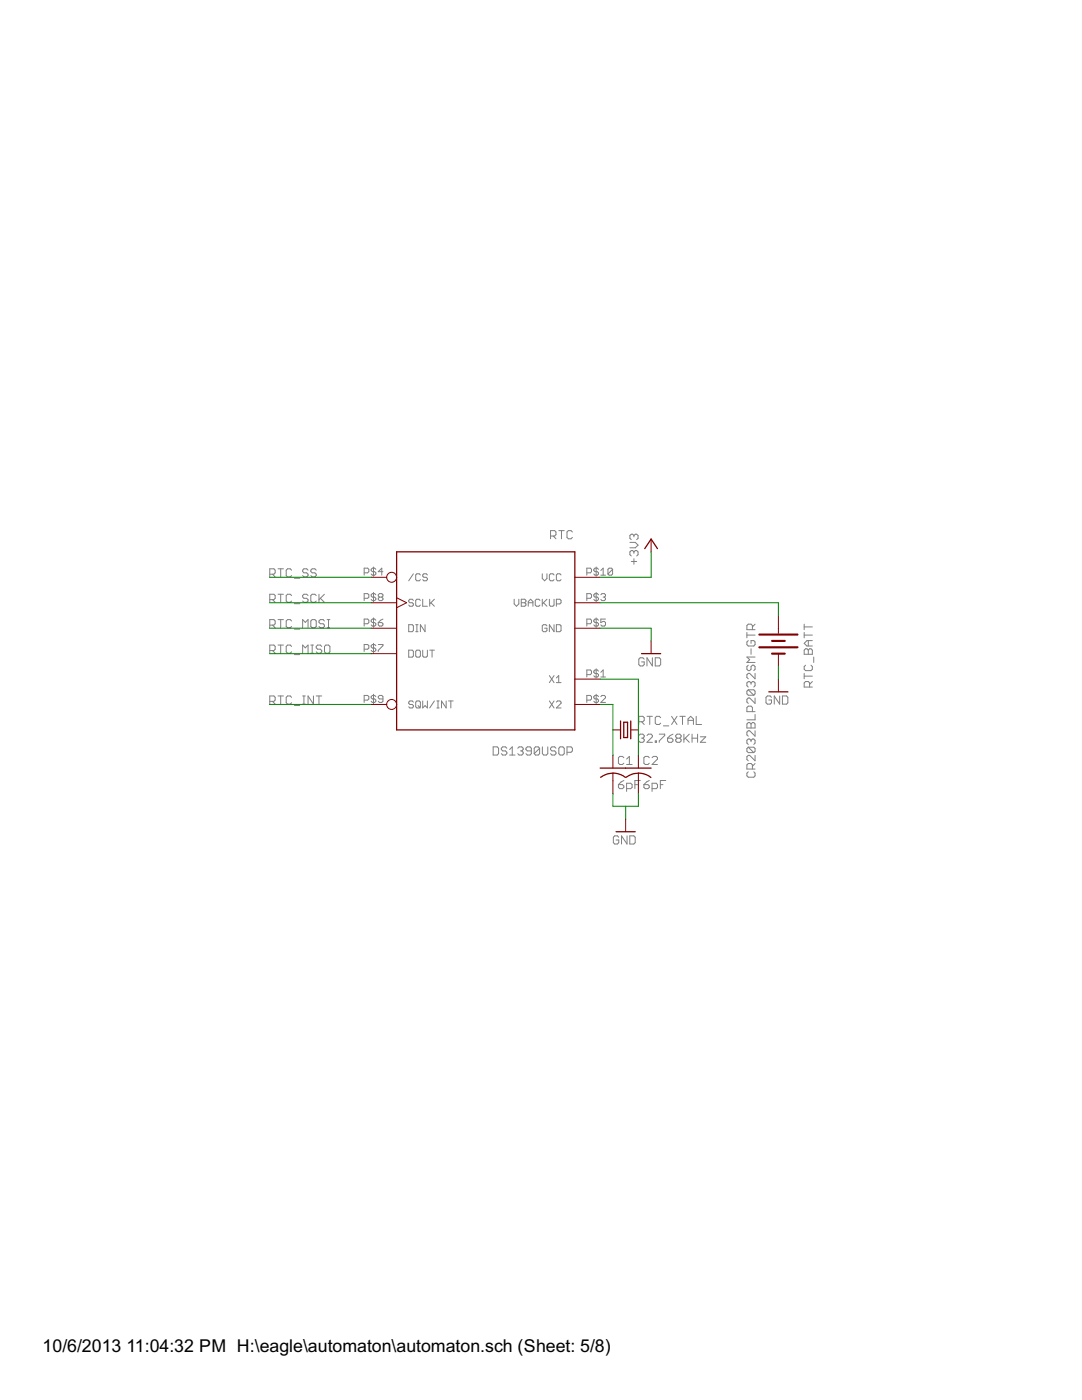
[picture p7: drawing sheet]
<svg xmlns="http://www.w3.org/2000/svg" width="216mm" height="279mm" viewBox="0 0 216 279" stroke-linecap="round" stroke-linejoin="round" font-family="sans-serif">
<defs><g id="words">
<g font-size="4">
<text x="8.5" y="269.9">10/6/2013</text>
<text x="25.2" y="269.9">11:04:32 PM H:\eagle\automaton\automaton.sch (Sheet: 5/8)</text>
</g>
</g></defs>
<g fill="none" stroke="#808080" stroke-width=".2">
<path d="M53.8 114.6h.9l.2-.3v-.5l-.2-.3h-.9v1.6M53.8 119.7h.9l.2-.3v-.5l-.2-.3h-.9v1.6M54.4 114.6l.5 .5M54.4 119.7l.5 .5M55.5 113.5h1.1M55.5 118.6h1.1M56 113.5v1.6M56 118.6v1.6M58.2 113.8l-.3-.3h-.5l-.3 .3v1.1l.3 .2h.5l.3-.2M58.2 118.9l-.3-.3h-.5l-.3 .3v1.1l.3 .2h.5l.3-.2M58.7 115.4h1.1M61.5 113.8l-.3-.3h-.6l-.2 .3v.2l.2 .3h.6l.3 .3v.3l-.3 .2h-.6l-.2-.2"/>
<path d="M61.5 118.9l-.3-.3h-.6l-.2 .3v.2l.2 .3h.6l.3 .3v.3l-.3 .2h-.6l-.2-.2M63.1 113.8l-.3-.3h-.5l-.3 .3v.2l.3 .3h.5l.3 .3v.3l-.3 .2h-.5l-.3-.2M63.1 118.9l-.3-.3h-.5l-.3 .3v1.1l.3 .2h.5l.3-.2M63.6 118.6v1.6M63.9 119.4l.8 .8M64.7 118.6l-1.1 1.1M72.7 114.3h.7l.2-.2v-.5l-.2-.2h-.7v1.4M72.7 119.4h.7l.2-.2v-.5l-.2-.2h-.7v1.4M74.5 113.2v1.8M74.5 118.2v1.9M75 118.7l-.2-.2h-.5l-.2 .2v.2l.2 .3h.5l.2 .2v.2l-.2 .3h-.5l-.2-.3M75 113.6l-.2-.2h-.5l-.2 .2v.3l.2 .2h.5l.2 .2v.3l-.2 .2h-.5l-.2-.2"/>
<path d="M75.7 119.2l-.2-.3v-.2l.2-.2h.5l.2 .2v.2l-.2 .3M75.7 119.2l-.2 .2v.2l.2 .3h.5l.2-.3v-.2l-.2-.2M75.7 119.2h.5M76.4 114.1h-.9l.7-.7v1.4M82.5 119.8l-.2-.2h-.5l-.2 .2v.3l.2 .2h.5l.2 .2v.3l-.2 .2h-.5l-.2-.2M82.5 114.5l-.9 1.4M83.9 114.7l-.2-.2h-.5l-.2 .2v1l.2 .2h.5l.2-.2M83.9 119.8l-.2-.2h-.5l-.2 .2v1l.2 .2h.5l.2-.2M84.3 119.6v1.4h1M85.3 114.7l-.3-.2h-.4l-.3 .2v.3l.3 .2h.4l.3 .2v.3l-.3 .2h-.4l-.3-.2M85.7 119.6v1.4M86.7 119.6l-1 .9"/>
<path d="M102.6 119.6v.9l.5 .5 .4-.5v-.9M104 119.6h.7l.2 .2v.3l-.2 .2 .2 .2v.3l-.2 .2h-.7zM107.7 119.8l-.2-.2h-.5l-.2 .2v1l.2 .2h.5l.2-.2M108.2 114.5v.9l.5 .5 .4-.5v-.9M108.2 119.6v1.4M109.1 119.6l-.9 .9M109.6 119.6v1.2l.3 .2h.4l.3-.2v-1.2M109.9 107h.8l.2-.3v-.5l-.2-.3h-.8v1.6M110.4 107l.5 .5M110.6 114.7l-.3-.2h-.4l-.3 .2v1l.3 .2h.4l.3-.2M111.5 105.9h1.1M112 114.7l-.3-.2h-.4l-.3 .2v1l.3 .2h.4l.3-.2"/>
<path d="M112 105.9v1.6M114.2 106.2l-.3-.3h-.5l-.3 .3v1.1l.3 .2h.5l.3-.2M117.1 114.3h.7l.2-.2v-.5l-.2-.2h-.7v1.4M117.1 119.4h.7l.2-.2v-.5l-.2-.2h-.7v1.4M119 113.2v1.8M119 118.2v1.9M119.4 118.7l-.2-.2h-.5l-.2 .2v.2l.2 .3h.5l.2 .2v.2l-.2 .3h-.5l-.2-.3M119.4 113.6l-.2-.2h-.5l-.2 .2v.3l.2 .2h.5l.2 .2v.3l-.2 .2h-.5l-.2-.2M119.9 114.8h.9M119.9 113.9l.5-.5v1.4M119.9 118.7l.2-.2h.5l.2 .2v.2l-.2 .3M120.4 119.2h.2"/>
<path d="M120.6 119.2l.2 .2v.2l-.2 .3h-.5l-.2-.3M122.2 113.6l-.9 1M122.2 113.6l-.2-.2h-.5l-.2 .2v1M122.2 113.6v1l-.2 .2h-.5l-.2-.2M125.7 108.2h1.1l.5 .6-.5 .5h-1.1M126 112.1h1M126.5 106.9v.2M126.5 110.2v.2M126.5 111.5v1.1M126.5 110.2l-.3-.3h-.2l-.3 .3v.5l.3 .3M126.5 106.9l-.3-.3h-.2l-.3 .3v.5l.3 .3M126.5 110.2l.3-.3h.2l.3 .3v.5l-.3 .3"/>
<path d="M126.5 106.9l.3-.3h.2l.3 .3v.5l-.3 .3M53.8 140h.9l.2-.3v-.5l-.2-.3h-.9v1.6M53.8 124.8h.9l.2-.3v-.6l-.2-.2h-.9v1.6M53.8 129.8h.9l.2-.2v-.6l-.2-.3h-.9v1.7M54.4 124.8l.5 .5M54.4 129.8l.5 .6M54.4 140l.5 .5M55.5 138.9h1.1M55.5 123.7h1.1M55.5 128.7h1.1M56 123.7v1.6M56 128.7v1.7"/>
<path d="M56 138.9v1.6M58.2 139.2l-.3-.3h-.5l-.3 .3v1.1l.3 .2h.5l.3-.2M58.2 123.9l-.3-.2h-.5l-.3 .2v1.1l.3 .3h.5l.3-.3M58.2 129l-.3-.3h-.5l-.3 .3v1.1l.3 .3h.5l.3-.3M58.7 125.6h1.1M58.7 130.6h1.1M58.7 120.5h1.1M60.4 138.9h.5M60.4 125.3v-1.6l.5 .5 .6-.5v1.6M60.4 130.4v-1.7l.5 .6 .6-.6v1.7M60.6 138.9v1.6M62 128.7h.5"/>
<path d="M62 130.4h.5M62.3 123.7h.5l.3 .2v1.1l-.3 .3h-.5l-.3-.3v-1.1zM62.3 128.7v1.7M62.5 138.9v1.6l-1-1.6v1.6M63.1 138.9h1.1M63.6 138.9v1.6M64.2 129l-.3-.3h-.5l-.3 .3v.3l.3 .3h.5l.3 .2v.3l-.3 .3h-.5l-.3-.3M64.7 123.9l-.2-.2h-.6l-.3 .2v.3l.3 .3h.6l.2 .3v.2l-.2 .3h-.6l-.3-.3M65 128.7h.6l.2 .3v1.1l-.2 .3h-.6l-.3-.3v-1.1zM65.3 123.7h.5M65.3 125.3h.5M65.6 123.7v1.6"/>
<path d="M72.7 124.5h.7l.2-.3v-.4l-.2-.3h-.7v1.4M72.7 139.7h.7l.2-.2v-.5l-.2-.2h-.7v1.4M72.7 129.6h.7l.2-.3v-.4l-.2-.3h-.7v1.4M74.5 123.3v1.9M74.5 128.4v1.9M74.5 138.6v1.8M75 123.8l-.2-.3h-.5l-.2 .3v.2l.2 .2h.5l.2 .3v.2l-.2 .2h-.5l-.2-.2M75 139l-.2-.2h-.5l-.2 .2v.3l.2 .2h.5l.2 .2v.3l-.2 .2h-.5l-.2-.2M75 128.9l-.2-.3h-.5l-.2 .3v.2l.2 .2h.5l.2 .3v.2l-.2 .2h-.5l-.2-.2M75.5 124.2h.7l.2 .3v.2l-.2 .2h-.5l-.2-.2zM75.5 128.6h.9v.3l-.9 .9v.2M76.4 139.5h-.7l-.2-.2v-.3l.2-.2h.5l.2 .2v1l-.2 .2h-.5l-.2-.2"/>
<path d="M76.4 123.5l-.9 .7M81.6 129.8h.7l.2 .2v.9l-.2 .2h-.7zM81.6 124.7h.7l.2 .2v.9l-.2 .3h-.7zM83 124.7h.4M83 126.1h.4M83.2 129.8h.5l.2 .2v.9l-.2 .2h-.5l-.2-.2v-.9zM83.2 124.7v1.4M84.3 129.8v1.1l.3 .2h.4l.3-.2v-1.1M84.3 139.9v1.4l.5-.5 .5 .5v-1.4M84.8 124.7v1.4l-.9-1.4v1.4M85.7 129.8h1M86 120.3l.7 .7"/>
<path d="M86.2 129.8v1.3M86.7 139.9l-1 1.4M87.2 139.9h.4M87.4 139.9v1.4M89 139.9v1.4l-.9-1.4v1.4M89.5 139.9h.9M90 139.9v1.4M104 120.3h.7M105.4 120.3h.9M105.4 121v-.9l.5-.5 .4 .5v.9M108.4 120.3l.7 .7M109.1 124.9l-.2-.2h-.5l-.2 .2v.9l.2 .3h.5l.2-.3v-.4h-.4"/>
<path d="M109.6 134.8l1 1.4M109.6 139.9l1 1.4M110.6 124.7v1.4l-1-1.4v1.4M110.6 134.8l-1 1.4M110.6 139.9l-1 1.4M111 135.3l.5-.5v1.4M111 120.5h.7l.3-.2v-.5l-.3-.2h-.7v1.4M111 124.7h.7l.3 .2v.9l-.3 .3h-.7zM111 136.2h1M117.1 124.5h.7l.2-.3v-.4l-.2-.3h-.7v1.4M117.1 134.6h.7l.2-.2v-.5l-.2-.2h-.7v1.4M117.1 139.7h.7l.2-.2v-.5l-.2-.2h-.7v1.4"/>
<path d="M119 123.3v1.9M119 133.5v1.8M119 138.6v1.8M119.4 133.9l-.2-.2h-.5l-.2 .2v.3l.2 .2h.5l.2 .2v.3l-.2 .2h-.5l-.2-.2M119.4 123.8l-.2-.3h-.5l-.2 .3v.2l.2 .2h.5l.2 .3v.2l-.2 .2h-.5l-.2-.2M119.4 139l-.2-.2h-.5l-.2 .2v.3l.2 .2h.5l.2 .2v.3l-.2 .2h-.5l-.2-.2M119.9 134.2l.5-.5v1.4M119.9 139l.2-.2h.5l.2 .2v.3l-.9 .9h.9M119.9 135.1h.9M120.8 123.5h-.9v.7l.7-.2 .2 .2v.5l-.2 .2h-.5l-.2-.2M128.5 131.6l-.2-.3h-.6l-.2 .3v1l.2 .3h.6l.2-.3v-.5h-.5M130.2 131.3v1.6l-1.1-1.6v1.6"/>
<path d="M130.7 131.3h.9l.2 .3v1l-.2 .3h-.9zM149 126.2v1.1M149 126.7h1.7M149.3 127.8l-.3 .3v.6l.3 .2h1.1l.3-.2v-.6l-.3-.3h-.5v.6M149.3 132.8l-.3 .2v.6l.3 .2h.3l.3-.2v-.6l.2-.2h.3l.3 .2v.6l-.3 .2M149.3 137.7l-.3 .2v.6l.3 .2h1.1M149.3 137.7h1.1l.3 .2v.6l-.3 .2M149.3 137.7l1.1 1M149.9 136.3l-.3-.3h-.3l-.3 .3v.5l.3 .3M149.9 136.3l.2-.3h.3l.3 .3v.5l-.3 .3M149.9 129.5v1.1M149.9 136.3v.3"/>
<path d="M150.1 125.7v-.9l-.2-.2h-.6l-.3 .2v.9h1.7M150.7 134.4v1.1l-1.1-1.1h-.3l-.3 .3v.5l.3 .3M150.7 139.3v1.1l-1.1-1.1h-.3l-.3 .3v.5l.3 .3M150.7 131.1h-1.7l.6 .6-.6 .5h1.7M150.7 124.6l-.6 .5M153.9 139.2l-.2-.3h-.6l-.3 .3v1.1l.3 .2h.6l.2-.2v-.6h-.5M155.6 138.9v1.6l-1.1-1.6v1.6M156.1 138.9h.9l.2 .3v1.1l-.2 .2h-.9zM160.5 126.7h1.6M160.5 124.6v1.1M160.5 126.2v1.1M160.5 134.4v1.1"/>
<path d="M160.5 134.9h1.6M160.5 125.1h1.6M160.7 129.5h.3l.3 .3 .2-.3h.3l.3 .3v.8h-1.6v-.8zM160.7 132.8l-.2 .2v.6l.2 .2h1.1l.3-.2v-.6l-.3-.2M161.3 127.8v1.1M161.3 129.8v.8M161.5 137.1v-.8l-.2-.3h-.6l-.2 .3v.8h1.6M162.1 127.8h-1.1l-.5 .6 .5 .5h1.1M162.1 136l-.6 .6M162.4 131.1v1.1M58.7 140.8h1.1M60.4 140.5h.5"/>
<path d="M82.5 140.1l-.2-.2h-.5l-.2 .2v.3l.2 .2h.5l.2 .2v.3l-.2 .2h-.5l-.2-.2M83 140.1l.2-.2h.5l.2 .2v1l-.2 .2h-.5l-.2-.2zM83.4 140.8l.5 .5M87.2 141.3h.4M98.4 149.1h.8l.3 .2v1.1l-.3 .3h-.8zM101.1 149.3l-.2-.2h-.6l-.3 .2v.3l.3 .3h.6l.2 .2v.3l-.2 .3h-.6l-.3-.3M101.7 150.7h1.1M101.7 149.6l.5-.5v1.6M103.3 149.3l.3-.2h.5l.3 .2v.3l-.3 .3M103.9 149.9h.2M104.1 149.9l.3 .2v.3l-.3 .3h-.5l-.3-.3M106 149.9h-.8l-.3-.3v-.3l.3-.2h.6l.2 .2v1.1l-.2 .3h-.6l-.3-.3"/>
<path d="M107.7 149.3v1.1l-.3 .3h-.6l-.2-.3M107.7 149.3l-.3-.2h-.6l-.2 .2v1.1M107.7 149.3l-1.1 1.1M108.2 149.1v1.3l.3 .3h.5l.3-.3v-1.3M110.9 149.3l-.2-.2h-.6l-.2 .2v.3l.2 .3h.6l.2 .2v.3l-.2 .3h-.6l-.2-.3M111 140.1l.3-.2h.4l.3 .2v.3l-1 .9h1M111.8 149.1h.5l.3 .2v1.1l-.3 .3h-.5l-.3-.3v-1.1zM113.1 150.1h.8l.3-.2v-.6l-.3-.2h-.8v1.6M123.4 156.6h.8l.3 .3v.2l-.3 .3h-.5l-.3-.3zM124.5 155.8l-.5 .2-.6 .6M124.5 151.2l-.3-.2h-.5l-.3 .2v1.1l.3 .3h.5l.3-.3M125 157.4h.9l.2-.3v-.5l-.2-.3h-.9v1.6"/>
<path d="M125 152.6h1.1M125 151.5l.6-.5v1.6M126.7 156.6h.5M127.5 144h.8l.2-.2v-.6l-.2-.2h-.8v1.6M127.5 146.8l.2-.3h.6l.2 .3v.2l-.2 .3M127.8 155.8h-1.1v1.6M128 147.3h.3M128 144l.5 .6M128.3 147.3l.2 .3v.3l-.2 .2h-.6l-.2-.2M128.5 156.6h.8l.3 .3v.2l-.3 .3h-.5l-.3-.3zM129.1 146.8l.3-.3h.5l.3 .3v.2l-1.1 1.1h1.1M129.1 143h1.1"/>
<path d="M129.6 155.8l-.6 .2-.5 .6M129.6 151.2l-.3-.2h-.5l-.3 .2v1.1l.3 .3h.5l.3-.3M129.6 143v1.6M130.1 157.4h.8l.3-.3v-.5l-.3-.3h-.8v1.6M130.1 151.2l.3-.2h.5l.3 .2v.3l-1.1 1.1h1.1M130.7 147.9h.3v.2h-.3zM131.6 146.5h1v.3l-1 1.1v.2M131.8 156.6h.5M131.8 143.2l-.2-.2h-.6l-.3 .2v1.1l.3 .3h.6l.2-.3M132.4 144.9h1.1M132.8 155.8h-1v1.6M133.2 147.3h.8l.3 .3v.3l-.3 .2h-.5l-.3-.2z"/>
<path d="M134 143l1.1 1.6M134.3 146.5l-.6 .3-.5 .5M135.1 143l-1.1 1.6M135.1 147.3l-.3-.3v-.2l.3-.3h.5l.3 .3v.2l-.3 .3M135.1 147.3h.5M135.1 147.3l-.3 .3v.3l.3 .2h.5l.3-.2v-.3l-.3-.3M135.7 143h1M136.2 143v1.6M136.5 146.5v1.6M136.7 147.3l.8 .8M137.3 144.6v-1.1l.5-.5 .6 .5v1.1M137.3 143.8h1.1"/>
<path d="M137.5 146.5l-1 1.1M138.1 147.3h1.1M138.1 146.5v1.6M138.9 143v1.6h1.1M139.2 146.5v1.6M139.7 147h1.1l-1.1 1.1h1.1M149.3 154l-.3 .3v.5l.3 .3h1.1l.3-.3v-.5l-.3-.3M149.3 144.2h.3l.3 .3 .2-.3h.3l.3 .3v.8h-1.7v-.8zM149.3 149.1l-.3 .3v.5l.3 .3h1.1M149.3 149.1h1.1l.3 .3v.5l-.3 .3M149.3 149.1l1.1 1.1M149.9 147.7l-.3-.2h-.3l-.3 .2v.6l.3 .3"/>
<path d="M149.9 147.7l.2-.2h.3l.3 .2v.6l-.3 .3M149.9 144.5v.8M149.9 147.7v.3M150.1 142v-.8l-.2-.3h-.6l-.3 .3v.8h1.7M150.1 153.5v-.8l-.2-.3h-.6l-.3 .3v.8h1.7M150.7 145.8v1.1l-1.1-1.1h-.3l-.3 .3v.6l.3 .2M150.7 150.7v1.1l-1.1-1.1h-.3l-.3 .3v.6l.3 .2M150.7 142.6v1.1h-1.7M150.7 152.4l-.6 .5M123.5 167.1l-.3-.3h-.5l-.3 .3v1.1l.3 .2h.5l.3-.2v-.6h-.6M125.1 166.8v1.6l-1.1-1.6v1.6M125.7 166.8h.8l.2 .3v1.1l-.2 .2h-.8z"/>
</g>
<path d="M79.1 110.1h35.6v35.6h-35.6zM128.7 109.5l1.2-1.9 1.3 1.9M128 130.5h3.8M153.4 138.1h3.8M119.8 153.3h10.1M119.8 155.1a4 4 0 0 1 5 .1M123.8 143.9v3.5M124.5 144.1h.7v3.1h-.7zM124.9 155.1a4 4 0 0 1 5 .1M125.9 143.9v3.5M122.9 166h3.8" fill="none" stroke="#800000" stroke-width=".25"/>
<g fill="none" stroke="#800000" stroke-width=".2">
<path d="M74.1 115.2h3.1M79.1 119.3l2 1-2 1M114.7 115.2h5.1M129.9 107.6v2.5M74.1 120.3h5M74.1 125.4h5M74.1 130.5h5M114.7 120.3h5.1M114.7 125.4h5.1M114.7 135.5h5.1M129.9 127.9v2.6M155.3 122.8v3.6"/>
<path d="M155.3 130.5v2.5M155.3 135.5v2.6M74.1 140.6h3.1M114.7 140.6h5.1M122.3 145.7h1.5M122.3 150.7v2.6M122.3 154.3v4.1M125.9 145.7h1.5M127.4 150.7v2.6M127.4 154.3v4.1M124.8 163.4v2.6"/>
<circle cx="78.1" cy="115.2" r=".99"/>
<circle cx="78.1" cy="140.6" r=".99"/>
</g>
<path d="M151.5 126.6h7.6M151.5 129.2h7.6M154.1 127.9h2.5M154.1 130.5h2.5" fill="none" stroke="#800000" stroke-width=".42"/>
<g fill="none" stroke="#008000" stroke-width=".2">
<path d="M53.8 115.2h20.3M129.9 110.1v5.1h-10.1M53.8 125.4h20.3M53.8 120.3h20.3M53.8 130.5h20.3M119.8 125.4h10.1v2.5M119.8 120.3h35.5v2.5M119.8 135.5h7.6v15.2M155.3 133v2.5M53.8 140.6h20.3M119.8 140.6h2.5v10.1M122.3 158.4v2.5h5.1v-2.5"/>
<path d="M124.8 160.9v2.5"/>
</g>
<use href="#words"/>
</svg>
